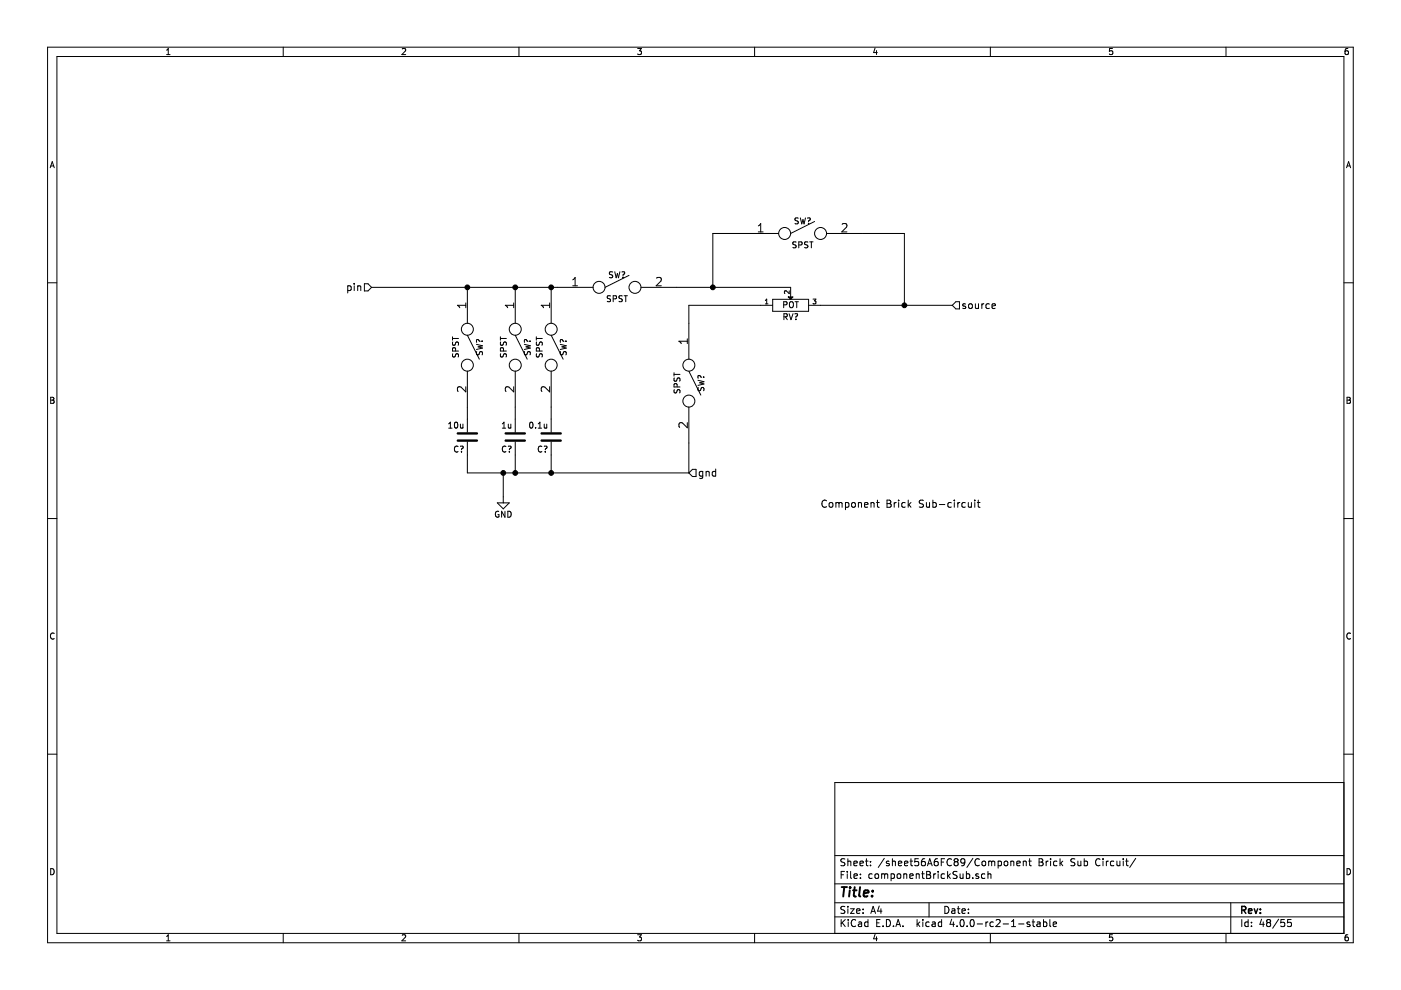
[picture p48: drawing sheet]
<svg xmlns="http://www.w3.org/2000/svg" width="297mm" height="210mm" viewBox="0 0 297 210" stroke-linecap="round" stroke-linejoin="round" font-family="sans-serif">
<g fill="none" stroke="#000" stroke-width=".21">
<path d="M10.1 10h276.8v189.9h-276.8zM12.1 12h272.8v185.9h-272.8zM35.3 11.6h.8M35.3 10.6l.4-.3v1.3M60 10v2M85.3 10.4l.5-.1 .2 .3-.8 1h.8M110 10v2M135.2 10.3h.8l-.4 .5h.3l.1 .2-.1 .4-.2 .2-.5-.2M160 10v2M185.5 10.2l-.3 .9h.8M185.8 10.7v.9M210 10v2"/>
<path d="M235.9 10.3h-.6l-.1 .6 .6-.1 .1 .5-.2 .3-.5-.2M259.9 10v2M285.8 10.3h-.4l-.2 .3v.7l.2 .3 .4-.2 .1-.4-.1-.2h-.4l-.2 .2M10.6 35.6l.5-1.3 .4 1.3M10.8 35.2h.6M285.5 35.6l.4-1.3 .5 1.3M285.6 35.2h.6M10.1 60h2M121.4 59.3l.5-.5v1.8M129.9 57.7h-.6l-.1 .4a.54 .54 0 0 1 .7 .7l-.2 .1-.5-.1M130.3 57.6l.3 1.3 .3-.9 .2 .9 .3-1.3M131.9 57.7l.4-.1a.41 .41 0 0 1-.2 .7v.1"/>
<path d="M132.1 58.8v.1M133.4 58.4l-5.1 2.5M139.2 59l.7-.2 .2 .2 .1 .3-.1 .3-1 1h1.1M160.8 49.2h1M160.8 47.9l.5-.5v1.8M165.1 49.5h-14v11.4M168.8 51.3h-.6l-.1 .5a.54 .54 0 0 1 .6 .6l-.1 .1h-.5M169.3 46.3h-.7v.4a.54 .54 0 0 1 .6 .6l-.2 .2-.5-.1M169.4 51.9h.6v-.5l-.6-.1v1.2M169.7 46.2l.3 1.3 .2-.9 .3 .9 .3-1.3M171.2 46.3l.4-.1a.41 .41 0 0 1-.2 .7v.1M171.3 51.3h-.6l-.1 .5a.54 .54 0 0 1 .6 .6l-.1 .1h-.5"/>
<path d="M171.4 47.3v.2M171.7 51.3h.7M172 51.3v1.2M172.7 47l-5.1 2.5M175.2 49.5h16.5v15.2M178.5 47.5l.7-.1 .3 .1 .1 .4-.1 .3-1 1h1.1M284.9 60h2M73.7 60.7l.5-.1 .3 .3-.2 .6h-.6M73.7 60.6v1.5M75.1 60.1v.1M75.1 60.6v1M75.8 60.7h.1a.36 .36 0 0 1 .6 .1v.8"/>
<path d="M75.8 60.6v1M77.3 60.2h.7l.8 .7-.8 .8h-.7zM78.8 60.9h46.9M95.9 71.4v.7M95.9 71.8h1.3M96 72.5v.6l.4 .1a.54 .54 0 0 1 .7-.6l.1 .1-.1 .5M96 75v.6h.4a.54 .54 0 0 1 .7-.6l.1 .2-.1 .5M96.6 74.4l-.1-.6h-.5l-.1 .6h1.3M98.8 64.7h-1.8l.5 .5M98.8 64.2v1M99.1 60.9v7.6M99.1 78.7v12.9"/>
<path d="M99.1 71.1l2.5 5.1M101 73l1.3 .3-.9 .2 .9 .3-1.3 .3M101.1 74.5v.6l.4 .1a.54 .54 0 0 1 .7-.6l.1 .2-.1 .4M101.8 72.3h-.1a.41 .41 0 0 0-.7-.1l.1 .4M102.2 72.3h.1M106.1 71.8h1.3M106.1 71.4v.7M106.1 72.5v.6l.5 .1a.54 .54 0 0 1 .6-.6l.2 .1-.1 .5M106.1 75v.6h.5a.54 .54 0 0 1 .6-.6l.2 .2-.1 .5M106.8 74.4l-.1-.6h-.5l-.1 .6h1.3M108.9 64.7h-1.8l.5 .5M108.9 64.2v1"/>
<path d="M109.2 60.9v7.6M109.2 78.7v12.9M109.2 71.1l2.6 5.1M111.2 73l1.2 .3-.9 .2 .9 .3-1.2 .3M111.2 74.5v.6l.5 .1a.54 .54 0 0 1 .6-.6l.1 .2v.4M112 72.3h-.1a.41 .41 0 0 0-.7-.1v.4M112.3 72.3h.1M113.7 71.8h1.3M113.7 71.4v.7M113.8 75v.6h.4a.54 .54 0 0 1 .7-.6l.1 .2-.1 .5M113.8 72.5v.6l.4 .1a.54 .54 0 0 1 .7-.6l.1 .1-.1 .5M114.4 74.4l-.1-.6h-.5l-.1 .6h1.3"/>
<path d="M116.5 64.7h-1.7l.5 .5M116.5 64.2v1M116.9 60.9v7.6M116.9 78.7v12.9M116.9 71.1l2.5 5.1M118.8 73l1.3 .3-1 .2 1 .3-1.3 .3M118.8 74.5v.6l.5 .1a.54 .54 0 0 1 .6-.6l.2 .2-.1 .4M119.6 72.3h-.1a.41 .41 0 0 0-.7-.1v.4M119.9 72.3h.2M121.4 60.6h1M129.5 62.8h-.7v.4a.54 .54 0 0 1 .6 .6l-.2 .2-.5-.1M130 63.4l.6-.1 .1-.5-.7-.1v1.3"/>
<path d="M131.9 62.8h-.6v.4a.54 .54 0 0 1 .6 .6l-.2 .2-.5-.1M132.3 62.7h.7M132.7 62.7v1.3M135.9 60.9h31.7v2.1M142.9 79v.7M142.9 79.4h1.3M145.7 72.3h-1.8l.6 .6M145.7 71.8v1.1M146.1 78.7l2.5 5.1M148.8 80h-.1a.41 .41 0 0 0-.7-.2v.4M149.1 80h.2M162.3 64.4h.5"/>
<path d="M162.3 63.7l.3-.3v1M163.8 64.7h-17.7v11.5M163.8 63.5h7.6v2.5h-7.6zM166.2 64.6h.6v-.5l-.6-.1v1.2M166.2 67.2l.6-.1 .1-.5-.7-.1v1.3M166.5 67.2l.4 .6M167.3 66.5l.4 1.3 .4-1.3M167.3 61.7v.6l-.7-.6-.3 .1 .1 .4M167.4 64.1l.3-.1h.3l.2 .8a.42 .42 0 0 1-.2 .4 .42 .42 0 0 1-.4 0l-.2-.4zM168.5 66.6l.4-.1a.41 .41 0 0 1-.2 .7v.1M168.6 64h.7M168.7 67.7v.1"/>
<path d="M168.9 64v1.2M171.4 64.7h30.5M172.4 63.4h.6l-.3 .4 .3 .1v.4h-.6M201.9 64.7l.8-.7h.7v1.5h-.7zM204.7 64.5l-.4-.1-.2 .2 .1 .2 .5 .2v.3h-.6M205.4 64.6l.3-.2 .4 .2 .1 .5-.2 .2-.3 .1-.3-.1zM206.8 64.4l.1 .9 .3 .1 .3-.1M207.5 64.4v1M208.2 64.4v1M208.6 64.4l-.4 .3M209.8 64.5l-.5-.1-.3 .3 .2 .6h.6M210.3 64.9l.8-.1-.1-.3-.4-.1-.3 .2 .1 .7h.6"/>
<path d="M10.7 84.2h.5l.2 .3-.2 .3 .3 .3-.2 .4h-.6zM10.7 84.8h.5M95.1 90.8h.7M95.1 89.9l.4-.4v1.3M96.4 89.6l.2-.1a.67 .67 0 0 1 .5 .6 .67 .67 0 0 1-.5 .7l-.3-.5zM97.1 94.7a.56 .56 0 0 0-.8 .5 .56 .56 0 0 0 .8 .5M97.6 94.6h.4a.41 .41 0 0 1-.2 .7v.1M97.6 89.9l.1 .8 .3 .1 .1-.1M97.8 95.7v.2M98.1 89.9v.9M98.8 82v1.1l-1.1-1-.2-.1-.4 .1-.1 .2 .1 .7M99.1 93.7v6.6h47"/>
<path d="M106.5 90.8h.7M106.5 89.9l.4-.4v1.3M107.3 94.7a.56 .56 0 0 0-.8 .5 .56 .56 0 0 0 .8 .5M107.8 94.6h.4a.41 .41 0 0 1-.2 .7v.1M107.8 89.9v.8l.3 .1 .2-.1M108 95.7v.2M108.3 89.9v.9M108.9 82v1.1l-1-1-.3-.1-.3 .1-.2 .2 .2 .7M109.2 93.7v6.6M112.4 89.6l.2-.1a.67 .67 0 0 1 .4 .6 .67 .67 0 0 1-.4 .7l-.3-.5zM113.6 90.7v.1M114.1 90.8h.7"/>
<path d="M114.1 89.9l.4-.4v1.3M114.9 94.7a.56 .56 0 0 0-.8 .5 .56 .56 0 0 0 .8 .5M115.4 94.6h.4a.41 .41 0 0 1-.2 .7v.1M115.4 89.9v.8l.3 .1 .2-.1M115.6 95.7v.2M115.9 89.9v.9M116.5 82v1.1l-1-1-.2-.1-.4 .1-.1 .2 .1 .7M116.9 93.7v6.6M143 80.1v.6l.4 .1a.54 .54 0 0 1 .6-.6l.2 .1-.1 .5M143 82.6v.6l.4 .1a.54 .54 0 0 1 .6-.6l.2 .1-.1 .5M143.6 82l-.1-.6h-.5l-.1 .6h1.3M145.7 89.6v1.1l-1-1-.2-.1-.4 .1-.2 .2 .2 .7"/>
<path d="M146.1 86.3v14M146.8 99.5h.8v1.5h-.8l-.7-.7zM148 80.6l1.3 .3-1 .3 1 .2-1.3 .3M148 82.1v.7h.5a.54 .54 0 0 1 .6-.6l.2 .2-.1 .5M149 99.9v1.3l-.3 .3-.4-.1M149.7 99.9v1.1M151.7 99.4v1.6M285.6 84.2h.4l.3 .3-.3 .3 .3 .3-.2 .4h-.5zM285.6 84.8h.4M10.1 109.9h2M105.4 106.6h2.6l-1.3 1.3zM105.7 108.4a.59 .59 0 0 0-.7 .6 .59 .59 0 0 0 .7 .6l.1-.5h-.2"/>
<path d="M106.7 100.3v6.3M107.1 108.4v1.3l-.8-1.3v1.3M107.7 108.4a.64 .64 0 0 1 .7 .6 .64 .64 0 0 1-.7 .7zM149 100l-.4-.1-.3 .3 .1 .7h.6M149.7 100.1l.1-.1a.36 .36 0 0 1 .6 .2v.8M151.7 100l-.4-.1-.3 .3 .2 .7h.5M175.2 106.2a.72 .72 0 0 0-1 .5 .72 .72 0 0 0 .7 .9l.3-.2M175.9 106.7l.2-.2 .4 .2 .1 .6-.2 .2-.3 .1-.2-.2zM177.2 106.7l.1-.1a.36 .36 0 0 1 .6 .2M177.2 106.5v1.1M177.9 106.8a.35 .35 0 0 1 .3-.3 .35 .35 0 0 1 .3 .3v.8M177.9 106.8v.8"/>
<path d="M179.3 106.6l.4-.1 .3 .3-.2 .7h-.5M179.3 106.5v1.6M180.6 106.7l.3-.2 .4 .2 .1 .6-.2 .2-.3 .1-.3-.2zM182 106.7l.1-.1a.36 .36 0 0 1 .6 .2v.8M182 106.5v1.1M183.3 107.1l.7-.2v-.3l-.5-.1-.2 .3 .1 .7h.6M184.7 106.7v-.1a.36 .36 0 0 1 .6 .2v.8M184.7 106.5v1.1M185.8 106.5h.6M186 106v1.4l.4 .2M188.1 106h.5l.3 .3-.3 .5 .3 .1 .1 .4-.4 .3h-.5zM188.1 106.8h.5"/>
<path d="M189.6 106.5v1.1M190 106.5l-.4 .3M190.5 106v.2M190.5 106.5v1.1M191.9 106.6l-.4-.1-.3 .3 .1 .7h.6M192.6 106v1.6M192.7 107l.4 .6M193.1 106.5l-.5 .6M195.8 106.1l-.6-.1-.2 .2v.4l.6 .3 .2 .4-.3 .3-.6-.1M196.4 106.5l.1 1 .3 .1 .3-.2M197.1 106.5v1.1M197.8 106.6l.4-.1 .3 .3-.1 .7h-.6"/>
<path d="M197.8 106v1.6M199.2 107h1.1M201.7 106.6l-.4-.1-.3 .3 .1 .7h.6M202.3 106v.2M202.3 106.5v1.1M203.1 106.5v1.1M203.5 106.5l-.4 .3M204.7 106.6l-.5-.1-.3 .3 .2 .7h.6M205.3 106.5l.1 1 .3 .1 .3-.2M206 106.5v1.1M206.7 106v.2M206.7 106.5v1.1"/>
<path d="M207.2 106.5h.6M207.4 106v1.4l.4 .2M284.9 109.9h2M11.5 134.3a.58 .58 0 0 0-.8 .5 .58 .58 0 0 0 .8 .6M286.3 134.3a.58 .58 0 0 0-.8 .5 .58 .58 0 0 0 .8 .6M10.1 159.9h2M284.9 159.9h2M284.9 165.9h-107.9v32M10.7 184.2a.65 .65 0 0 1 .8 .6 .65 .65 0 0 1-.8 .7zM35.3 198.5l.4-.3v1.3M35.3 199.5h.8M60 197.9v2"/>
<path d="M85.3 198.3l.5-.1 .2 .3-.8 1h.8M110 197.9v2M135.2 198.2h.8l-.4 .5h.3l.1 .2-.1 .5-.2 .1-.5-.1M160 197.9v2M177 194.4h107.9M177 191.4h107.9M177 187.4h107.9M177 181.4h107.9M178.3 185.5h.6M178.3 195v1.5M178.5 195.6l.7 .9M179.1 184.8h-.8v1.5"/>
<path d="M179.1 192.2h-.6l-.2 .2v.4l.8 .3v.4l-.2 .2-.6-.1M179.1 182.1h-.6l-.2 .2v.3l.8 .4v.4l-.2 .2-.6-.1M179.2 195l-.9 .8M179.6 184.8v.1M179.6 185.3v1M179.8 182.1v1.5M179.8 192.2v.1M179.8 192.7v1M179.8 182.7l.2-.1h.3l.1 1M179.8 195v.1M179.8 195.5v1M180.3 192.7h.8l-.8 1h.8"/>
<path d="M180.3 184.8v1.3l.3 .2M181 183.1l.7-.2v-.3h-.4l-.3 .2 .1 .7h.6M181.1 185.8l.7-.2-.1-.3h-.4l-.2 .2v.7h.6M181.4 195.1a.71 .71 0 0 0-1 .5 .71 .71 0 0 0 .7 .9l.3-.2M181.6 193.2l.7-.2v-.2l-.5-.1-.2 .2 .1 .7h.6M182 195.5h.6l.1 1M182.3 183.1l.7-.2v-.3h-.4l-.3 .2 .1 .7h.6M182.4 186.1v.2M182.4 185.3v.2M182.7 195.8l-.7 .3 .2 .4 .5-.1M183 193.5v.2M183 192.8v.1"/>
<path d="M183.5 182.6h.6M183.7 182.1v1.3l.4 .2M184 195v1.5M184 195.5h-.4l-.3 .2 .1 .6 .2 .2 .4-.1M184.6 182.6v.2M184.6 183.4v.2M184.6 193.7l.5-1.5 .5 1.5M184.8 193.2h.7M184.9 185.3h-.4l-.3 .2 .1 .6 .2 .2 .4-.1M185.5 198.1l-.3 .9h.8M185.6 185.4l.2-.1 .4 .1 .1 .6-.1 .2-.4 .1-.2-.2zM185.8 198.6v.9"/>
<path d="M185.9 195.7h.5M186.4 192.1l-.3 1.1h.9M186.6 195h-.7v1.5h.7M186.8 192.7v1M186.9 185.4l.5-.1 .2 .2M186.9 185.3v1M187.2 196.3v.2M187.5 182l-1.3 1.9M187.6 185.5l.2-.2h.3l.1 1M187.6 185.5v.8M187.9 195a.76 .76 0 0 1 .9 .7 .76 .76 0 0 1-.9 .8zM188.5 182.6h-.4l-.2 .2 .1 .2 .5 .1v.4h-.6"/>
<path d="M188.9 185.3h.5l.2 .2-.1 .7h-.6M188.9 185.3v1.5M189.2 182.7l.2-.1h.4v1M189.2 182.1v1.5M189.4 196.3v.2M189.9 196.5l.5-1.5 .5 1.5M190.1 196h.7M190.3 185.4l.2-.1 .4 .1 .1 .6-.1 .2-.4 .1-.2-.2zM190.5 183.1l.7-.2-.1-.3h-.4l-.2 .2 .1 .7h.5M191.4 196.3v.2M191.6 185.4l.2-.1h.4l.1 1M191.6 185.3v1"/>
<path d="M191.8 183.1l.7-.2-.1-.3h-.4l-.2 .2v.7h.6M192.9 185.8l.7-.2-.1-.3h-.4l-.2 .2 .1 .7h.5M192.9 182.6h.6M193.1 182.1v1.3l.4 .2M194.3 185.4l.2-.1h.3l.1 1M194.3 185.3v1M194.4 195v1.5M194.6 195.9l.4 .6M194.7 182.1h-.7l-.1 .7 .7-.1 .2 .2-.1 .5-.2 .2-.6-.2M195 195.5l-.6 .5M195.4 185.3h.6M195.6 184.8v1.3l.4 .2"/>
<path d="M195.7 195v.1M195.7 195.5v1M196.1 182.1h-.5a1.11 1.11 0 0 0-.1 1.4l.4 .1 .2-.2 .1-.5-.3-.3-.4 .1-.1 .2M196.5 185.5h.5M196.5 184.8h.5l.3 .2-.3 .5 .3 .1v.4l-.2 .3h-.6zM196.6 183.6l.5-1.5 .5 1.5M196.8 183.1h.7M197 191.4v3M197 195.5h-.4l-.3 .2 .1 .6 .2 .2 .4-.1M197.7 195.5h.5l.1 1M198 185.3v1M198.3 195.8l-.7 .3 .2 .4 .5-.1"/>
<path d="M198.4 185.3l-.4 .2M198.8 182.1h-.5a1.11 1.11 0 0 0-.1 1.4l.5 .1 .2-.2v-.5l-.2-.3-.5 .1-.1 .2M198.9 184.8v.1M198.9 185.3v1M199.6 182.8h.5M199.6 195.5h-.4l-.3 .2 .1 .6 .2 .2 .4-.1M199.6 195v1.5M200.3 185.3h-.5l-.3 .2 .1 .6 .2 .2 .5-.1M200.3 182.1h-.7v1.5M200.3 192.2a.76 .76 0 0 1 .9 .7 .76 .76 0 0 1-.9 .8zM200.9 184.8v1.5M201.1 185.7l.4 .6"/>
<path d="M201.5 185.3l-.6 .5M201.7 182.2a.71 .71 0 0 0-1 .5 .71 .71 0 0 0 .7 .9l.3-.2M201.8 194.9l-.4 1.1h1M201.8 192.8h.6l.1 .9M202.1 195.5v1M202.5 193l-.8 .3 .3 .4 .5-.1M202.6 182.7l-.3-.3 .3-.3h.3l.2 .2-.2 .4M202.6 182.7l-.3 .3v.3l.3 .3h.3l.2-.3v-.3l-.2-.3M202.6 182.7h.3M202.9 196.3v.2M202.9 184.8h-.6l-.2 .2v.3l.7 .4v.4l-.2 .2-.5-.1M203 192.7h.5"/>
<path d="M203.2 192.2v1.3l.3 .2M203.6 185.3v.9l.4 .1 .2-.2M203.7 195.1l.2-.1a.8 .8 0 0 1 .5 .7 .8 .8 0 0 1-.5 .8l-.3-.6zM204 193.2l.7-.2-.1-.2-.4-.1-.2 .2v.7h.6M204.2 185.3v1M204.6 182.7l-.3 .3h-.3l-.3-.3v-.4l.3-.2h.3l.3 .2a1.01 1.01 0 0 1-.5 1.3h-.2M204.9 185.3h.4l.3 .2-.1 .7h-.6M204.9 184.8v1.5M205 196.3v.2M205.3 192.8v.1M205.3 193.5v.2M205.9 195h.1a.8 .8 0 0 1 .6 .7 .8 .8 0 0 1-.6 .8 .97 .97 0 0 1-.1-1.5z"/>
<path d="M206.2 186.1v.2M206.3 182l-1.3 1.9M207.2 195.9h1.1M207.5 185.3h-.4l-.2 .2 .1 .2 .5 .1v.4h-.6M207.6 182.2a.71 .71 0 0 0-1 .5 .71 .71 0 0 0 .8 .9l.2-.2M208.3 182.7l.2-.1 .4 .1 .1 .6-.1 .2-.4 .1-.2-.2zM208.8 185.3h-.4l-.3 .2 .1 .6 .2 .2 .4-.1M209 195.5v1M209.5 195.5l-.5 .2M209.5 185.4l.2-.1h.3l.1 1M209.5 184.8v1.5M209.6 182.7l.4-.1 .3 .2"/>
<path d="M209.6 182.6v1M210 197.9v2M210.3 182.8l.2-.2h.3l.1 1M210.3 182.8v.8M210.6 195.5h-.4l-.3 .2 .1 .6 .2 .2 .4-.1M211.2 195.1l.6-.1 .3 .4-1 1.1h1M211.6 182.6h.5l.2 .3-.1 .6h-.6M211.6 182.6v1.5M212.7 195.9h1.1M213 182.7l.2-.1 .4 .1 .1 .6-.1 .2-.4 .1-.2-.2zM214.3 182.7l.2-.1h.4v1M214.3 182.6v1"/>
<path d="M214.5 196.5h.8M214.5 195.4l.4-.4v1.5M215.6 183.1l.7-.2-.1-.3h-.4l-.2 .2 .1 .7h.5M216 195.9h1.1M217 182.7l.2-.1h.3l.1 1M217 182.6v1M218.1 182.6h.6M218.3 182.1v1.3l.4 .2M218.3 195.5h-.3l-.3 .2 .1 .2 .5 .1v.4h-.6M218.8 195.5h.6M219 195v1.3l.4 .2M219.9 195.5h.6v1"/>
<path d="M220.3 182.1h.5l.3 .2-.3 .5 .3 .1 .1 .4-.3 .3h-.6zM220.3 182.8h.5M220.5 195.8l-.7 .3 .3 .4 .4-.1M221.2 195.5h.5l.3 .2-.2 .7h-.6M221.2 195v1.5M221.8 182.6v1M222.2 182.6l-.4 .3M222.6 195v1.3l.2 .2M222.7 182.1v.1M222.7 182.6v1M223.3 196l.7-.2v-.3h-.5l-.2 .2 .1 .7h.6M224.1 182.6h-.4l-.3 .3 .1 .5 .2 .2 .4-.1"/>
<path d="M224.7 182.1v1.5M224.9 183l.4 .6M225.3 182.6l-.6 .5M227.9 182.1h-.6l-.3 .2 .1 .3 .7 .4v.4l-.2 .2-.6-.1M228.5 182.6l.1 .9 .4 .1 .2-.2M229.2 182.6v1M229.9 182.6h.4l.3 .3-.1 .6h-.6M229.9 182.1v1.5M233.2 182.2a.71 .71 0 0 0-1 .5 .71 .71 0 0 0 .7 .9l.3-.2M233.9 182.1v.1M233.9 182.6v1M234.6 182.6v1"/>
<path d="M235 182.6l-.4 .3M235.9 198.2h-.6l-.1 .6 .6-.1 .1 .5-.2 .3-.5-.1M236.1 182.6h-.4l-.3 .3 .1 .5 .2 .2 .4-.1M236.8 182.6l.1 .9 .3 .1 .2-.2M237.4 182.6v1M238.2 182.1v.1M238.2 182.6v1M238.7 182.6h.5M238.9 182.1v1.3l.3 .2M240.8 182l-1.3 1.9M259.9 197.9v2M260.9 191.4v6.5"/>
<path d="M263.3 195v1.5M264.6 195.5h-.4l-.3 .2 .1 .6 .2 .2 .4-.1M264.6 195v1.5M265.3 196.3v.2M265.3 195.5v.2M267.5 194.9l-.4 1.1h1M267.8 195.5v1M268.8 195.6l-.3 .3 .1 .4 .2 .2h.3l.3-.3v-.3l-.3-.3M268.8 195.6l-.3-.3 .3-.3h.3l.3 .2-.3 .4M268.8 195.6h.3M271.1 194.9l-1.3 1.9M272.3 195h-.7l-.1 .7 .7-.1 .2 .2-.1 .5-.2 .2-.6-.2"/>
<path d="M273.7 195h-.7v.7l.7-.1 .1 .2-.1 .5-.2 .2-.5-.2M285.6 184.2a.65 .65 0 0 1 .7 .6 .65 .65 0 0 1-.7 .7zM285.8 198.2h-.4l-.2 .3v.7l.2 .3 .4-.1 .1-.5-.1-.2h-.4l-.2 .2"/>
<circle cx="166.4" cy="49.5" r="1.27"/>
<circle cx="174" cy="49.5" r="1.27"/>
<circle cx="99.1" cy="77.4" r="1.27"/>
<circle cx="99.1" cy="69.8" r="1.27"/>
<circle cx="109.2" cy="77.4" r="1.27"/>
<circle cx="109.2" cy="69.8" r="1.27"/>
<circle cx="116.9" cy="69.8" r="1.27"/>
<circle cx="116.9" cy="77.4" r="1.27"/>
<circle cx="127" cy="60.9" r="1.27"/>
<circle cx="134.6" cy="60.9" r="1.27"/>
<circle cx="146.1" cy="77.4" r="1.27"/>
<circle cx="146.1" cy="85" r="1.27"/>
</g>
<g fill="#000" stroke="#000" stroke-width=".21">
<path d="M167.1 63h1l-.5 .5z"/>
<circle cx="99.1" cy="60.9" r=".51"/>
<circle cx="109.2" cy="60.9" r=".51"/>
<circle cx="116.9" cy="60.9" r=".51"/>
<circle cx="151.1" cy="60.9" r=".51"/>
<circle cx="191.7" cy="64.7" r=".51"/>
<circle cx="106.7" cy="100.3" r=".51"/>
<circle cx="109.2" cy="100.3" r=".51"/>
<circle cx="116.9" cy="100.3" r=".51"/>
</g>
<path d="M97.1 91.9h4M97.1 93.4h4M107.2 91.9h4.1M107.2 93.4h4.1M114.8 91.9h4.1M114.8 93.4h4.1" fill="none" stroke="#000" stroke-width=".51"/>
<path d="M263.3 193l.7-.1 .1-.2v-.4l-.2-.1h-.6v1.5M263.6 193l.5 .7M264.7 193.2l.7-.2v-.2l-.5-.1-.2 .2 .1 .7h.6M265.9 192.7l.4 1 .4-1M267.2 193.5v.2M267.2 192.8v.1" fill="none" stroke="#000" stroke-width=".3"/>
<path d="M178.4 188.1h1.2M179 188.1l-.2 2M180.2 188.8l-.2 1.3M180.2 188.1v.2M180.2 188.1l.1 .1-.1 .1M180.9 188.8h.7M181.2 188.1l-.2 1.7 .1 .2 .4 .1M182.4 188.1l-.2 1.7 .2 .3M183.1 189.4l1-.2v-.4h-.8l-.2 1 .2 .3 .6-.1M184.9 189.9v.2M185 188.8v.2M185 188.8l-.1 .1 .1 .1" fill="none" stroke="#000" stroke-width=".41"/>
</svg>
